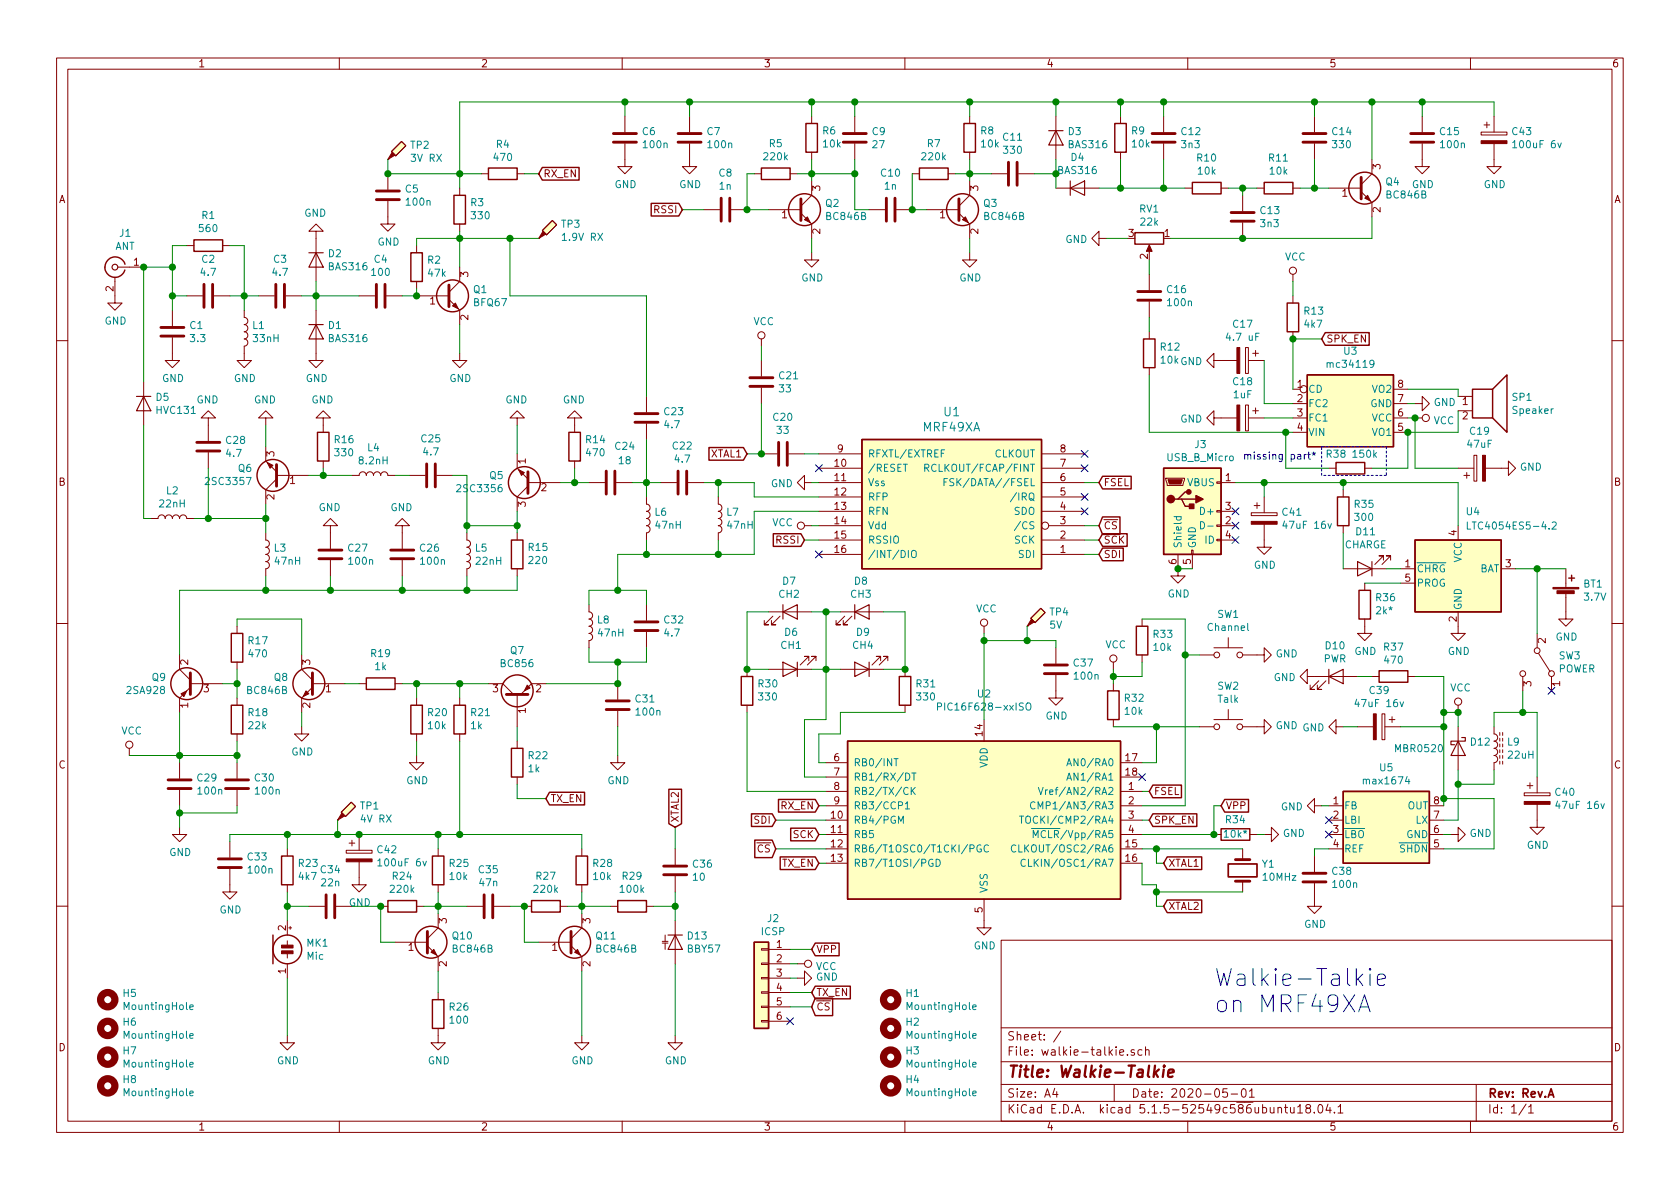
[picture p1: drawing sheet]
<svg xmlns="http://www.w3.org/2000/svg" width="297mm" height="210mm" viewBox="0 0 297 210" stroke-linecap="round" stroke-linejoin="round" font-family="sans-serif">
<defs><g id="words">
<g font-size="4.2" fill="#0000c2">
<text x="214.6" y="174.4">Walkie-Talkie</text>
<text x="214.6" y="179.1">on MRF49XA</text>
</g>
<text font-size="2.8" fill="#840000" x="178" y="190.5">Title: Walkie-Talkie</text>
<g font-size="2.1" fill="#008484">
<text x="163.3" y="76.3">MRF49XA</text>
<text x="166.9" y="73.6">U1</text>
</g>
<g font-size="2.1" fill="#840000">
<text x="178" y="184">Sheet: /</text>
<text x="178" y="186.7">File: walkie-talkie.sch</text>
<text x="178" y="196.9">KiCad E.D.A. kicad 5.1.5-52549c586ubuntu18.04.1</text>
<text x="178" y="194.1">Size: A4</text>
<text x="200" y="194.1">Date: 2020-05-01</text>
<text x="263" y="194.1">Rev: Rev.A</text>
<text x="263" y="196.9">Id: 1/1</text>
</g>
<g font-size="1.8" fill="#840000">
<text x="35" y="11.9">1</text>
<text x="85" y="11.9">2</text>
<text x="135" y="11.9">3</text>
<text x="185" y="11.9">4</text>
<text x="235" y="11.9">5</text>
<text x="285" y="11.9">6</text>
<text x="244.1" y="29.9" transform="rotate(-90 244.1 29.9)">3</text>
<text x="10.4" y="35.9">A</text>
<text x="96" y="31.4">RX_EN</text>
<text x="145" y="33.8" transform="rotate(-90 145 33.8)">3</text>
<text x="173" y="33.8" transform="rotate(-90 173 33.8)">3</text>
<text x="237.3" y="34.8">1</text>
<text x="285.4" y="35.9">A</text>
<text x="115.7" y="37.7">RSSI</text>
<text x="138.3" y="38.6">1</text>
<text x="145" y="41.4" transform="rotate(-90 145 41.4)">2</text>
<text x="166.2" y="38.6">1</text>
<text x="173" y="41.4" transform="rotate(-90 173 41.4)">2</text>
<text x="199.5" y="41.9">3</text>
<text x="205.9" y="41.9">1</text>
<text x="244.1" y="37.6" transform="rotate(-90 244.1 37.6)">2</text>
<text x="23.6" y="47">1</text>
<text x="202.9" y="45.8" transform="rotate(-90 202.9 45.8)">2</text>
<text x="20.1" y="51.5" transform="rotate(-90 20.1 51.5)">2</text>
<text x="76" y="53.8">1</text>
<text x="82.8" y="49" transform="rotate(-90 82.8 49)">3</text>
<text x="82.8" y="56.6" transform="rotate(-90 82.8 56.6)">2</text>
<text x="234.5" y="60.6">SPK_EN</text>
<text x="229.4" y="68.6">1</text>
<text x="229.4" y="71.1">2</text>
<text x="247.2" y="71.1">7</text>
<text x="247.2" y="68.6">8</text>
<text x="253.5" y="71.8">GND 1</text>
<text x="229.4" y="73.7">3</text>
<text x="229.4" y="76.2">4</text>
<text x="247.2" y="76.2">5</text>
<text x="247.2" y="73.7">6</text>
<text x="258.6" y="74.2">2</text>
<text x="48.5" y="80.7" transform="rotate(-90 48.5 80.7)">3</text>
<text x="93" y="82" transform="rotate(-90 93 82)">1</text>
<text x="125.7" y="80.9">XTAL1</text>
<text x="147.6" y="82.5">10</text>
<text x="148.1" y="80">9</text>
<text x="187.5" y="82.5">7</text>
<text x="187.5" y="80">8</text>
<text x="10.4" y="85.9">B</text>
<text x="48.5" y="88.4" transform="rotate(-90 48.5 88.4)">2</text>
<text x="51.3" y="85.6">1</text>
<text x="93" y="89.6" transform="rotate(-90 93 89.6)">3</text>
<text x="95.7" y="86.9">2</text>
<text x="147.6" y="85.1">11</text>
<text x="147.6" y="87.6">12</text>
<text x="187.5" y="87.6">5</text>
<text x="187.5" y="85.1">6</text>
<text x="195.1" y="86">FSEL</text>
<text x="216.7" y="85.1">1</text>
<text x="285.4" y="85.9">B</text>
<text x="147.6" y="90.2">13</text>
<text x="147.6" y="92.7">14</text>
<text x="147.6" y="95.2">15</text>
<text x="187.5" y="95.2">2</text>
<text x="187.5" y="92.7">3</text>
<text x="187.5" y="90.2">4</text>
<text x="195.1" y="93.6">CS</text>
<text x="216.7" y="92.7">2</text>
<text x="216.7" y="90.2">3</text>
<text x="216.7" y="95.2">4</text>
<text x="257.6" y="94.7" transform="rotate(-90 257.6 94.7)">4</text>
<text x="137.3" y="96.1">RSSI</text>
<text x="147.6" y="97.8">16</text>
<text x="187.5" y="97.8">1</text>
<text x="195.1" y="98.7">SDI</text>
<text x="195.1" y="96.1">SCK</text>
<text x="208" y="99.8" transform="rotate(-90 208 99.8)">6</text>
<text x="210.6" y="99.8" transform="rotate(-90 210.6 99.8)">5</text>
<text x="248.4" y="100.3">1</text>
<text x="266.2" y="100.3">3</text>
<text x="248.4" y="102.9">5</text>
<text x="257.6" y="110" transform="rotate(-90 257.6 110)">2</text>
<text x="273.3" y="113.8" transform="rotate(-90 273.3 113.8)">2</text>
<text x="33.3" y="117.6" transform="rotate(-90 33.3 117.6)">2</text>
<text x="54.9" y="117.6" transform="rotate(-90 54.9 117.6)">3</text>
<text x="33.3" y="125.2" transform="rotate(-90 33.3 125.2)">1</text>
<text x="36" y="122.4">3</text>
<text x="54.9" y="125.2" transform="rotate(-90 54.9 125.2)">2</text>
<text x="57.6" y="122.4">1</text>
<text x="87.1" y="122.4">3</text>
<text x="94.8" y="122.4">2</text>
<text x="270.8" y="121.4" transform="rotate(-90 270.8 121.4)">3</text>
<text x="275.8" y="121.4" transform="rotate(-90 275.8 121.4)">1</text>
<text x="93" y="126.1" transform="rotate(-90 93 126.1)">1</text>
<text x="173.7" y="130.1" transform="rotate(-90 173.7 130.1)">14</text>
<text x="10.4" y="135.9">C</text>
<text x="147.5" y="134.6">6</text>
<text x="147.5" y="137.2">7</text>
<text x="199.1" y="134.6">17</text>
<text x="199.1" y="137.2">18</text>
<text x="285.4" y="135.9">C</text>
<text x="97.3" y="141.9">TX_EN</text>
<text x="138.1" y="143.1">RX_EN</text>
<text x="147.5" y="139.7">8</text>
<text x="147.5" y="142.2">9</text>
<text x="199.5" y="139.7">1</text>
<text x="199.5" y="142.2">2</text>
<text x="204" y="140.6">FSEL</text>
<text x="216.7" y="143.1">VPP</text>
<text x="235.7" y="142.2">1</text>
<text x="253.5" y="142.2">8</text>
<text x="120" y="145.5" transform="rotate(-90 120 145.5)">XTAL2</text>
<text x="133.4" y="145.7">SDI</text>
<text x="140.3" y="148.2">SCK</text>
<text x="147" y="144.8">10</text>
<text x="147" y="147.3">11</text>
<text x="147" y="149.9">12</text>
<text x="199.1" y="149.9">15</text>
<text x="199.5" y="144.8">3</text>
<text x="199.5" y="147.3">4</text>
<text x="204" y="145.7">SPK_EN</text>
<text x="235.7" y="144.8">2</text>
<text x="235.7" y="147.3">3</text>
<text x="235.7" y="149.9">4</text>
<text x="253.5" y="149.9">5</text>
<text x="253.5" y="147.3">6</text>
<text x="253.5" y="144.8">7</text>
<text x="133.9" y="150.7">CS</text>
<text x="138.3" y="153.3">TX_EN</text>
<text x="147" y="152.4">13</text>
<text x="199.1" y="152.4">16</text>
<text x="206.5" y="153.3">XTAL1</text>
<text x="173.7" y="161.4" transform="rotate(-90 173.7 161.4)">5</text>
<text x="206.5" y="160.9">XTAL2</text>
<text x="50.5" y="164.6" transform="rotate(-90 50.5 164.6)">2</text>
<text x="79" y="163.3" transform="rotate(-90 79 163.3)">3</text>
<text x="104.4" y="163.3" transform="rotate(-90 104.4 163.3)">3</text>
<text x="137.3" y="167.6">1</text>
<text x="50.5" y="172.2" transform="rotate(-90 50.5 172.2)">1</text>
<text x="72.2" y="168.1">1</text>
<text x="79" y="170.9" transform="rotate(-90 79 170.9)">2</text>
<text x="97.6" y="168.1">1</text>
<text x="104.4" y="170.9" transform="rotate(-90 104.4 170.9)">2</text>
<text x="137.3" y="170.2">2</text>
<text x="137.3" y="172.7">3</text>
<text x="144.3" y="168.5">VPP</text>
<text x="137.3" y="175.3">4</text>
<text x="137.3" y="177.8">5</text>
<text x="144.3" y="178.7">CS</text>
<text x="144.3" y="176.1">TX_EN</text>
<text x="10.4" y="185.9">D</text>
<text x="137.3" y="180.3">6</text>
<text x="285.4" y="185.9">D</text>
<text x="35" y="199.9">1</text>
<text x="85" y="199.9">2</text>
<text x="135" y="199.9">3</text>
<text x="185" y="199.9">4</text>
<text x="235" y="199.9">5</text>
<text x="285" y="199.9">6</text>
</g>
<g font-size="1.8" fill="#008484">
<text x="113.6" y="23.9">C6</text>
<text x="125" y="23.9">C7</text>
<text x="145.5" y="23.8">R6</text>
<text x="154.3" y="23.9">C9</text>
<text x="173.4" y="23.8">R8</text>
<text x="188.9" y="23.9">D3</text>
<text x="200.1" y="23.8">R9</text>
<text x="208.9" y="23.9">C12</text>
<text x="235.6" y="23.9">C14</text>
<text x="254.7" y="23.9">C15</text>
<text x="267.4" y="23.9">C43</text>
<text x="72.6" y="26.3">TP2</text>
<text x="72.8" y="28.6">3V RX</text>
<text x="87.4" y="28.5">470</text>
<text x="87.8" y="26.2">R4</text>
<text x="113.9" y="26.2">100n</text>
<text x="125.3" y="26.2">100n</text>
<text x="135.2" y="28.3">220k</text>
<text x="136" y="26">R5</text>
<text x="145.6" y="26.1">10k</text>
<text x="154.4" y="26.2">27</text>
<text x="163.1" y="28.3">220k</text>
<text x="164" y="26">R7</text>
<text x="173.6" y="26.1">10k</text>
<text x="177.4" y="24.9">C11</text>
<text x="177.6" y="27.2">330</text>
<text x="189" y="26.2">BAS316</text>
<text x="189.4" y="28.5">D4</text>
<text x="200.2" y="26.1">10k</text>
<text x="209" y="26.2">3n3</text>
<text x="211.7" y="28.6">R10</text>
<text x="224.4" y="28.6">R11</text>
<text x="235.7" y="26.2">330</text>
<text x="254.8" y="26.2">100n</text>
<text x="267.9" y="26.2">100uF 6v</text>
<text x="71.7" y="34.1">C5</text>
<text x="108.7" y="33.3">GND</text>
<text x="120.1" y="33.3">GND</text>
<text x="127.2" y="31.2">C8</text>
<text x="127.2" y="33.5">1n</text>
<text x="155.8" y="31.2">C10</text>
<text x="156.4" y="33.5">1n</text>
<text x="187.2" y="30.8">BAS316</text>
<text x="211.9" y="30.9">10k</text>
<text x="224.6" y="30.9">10k</text>
<text x="245.1" y="32.8">Q4</text>
<text x="245.3" y="35.1">BC846B</text>
<text x="249.6" y="33.3">GND</text>
<text x="262.3" y="33.3">GND</text>
<text x="21.2" y="41.9">J1</text>
<text x="35.3" y="41">560</text>
<text x="35.7" y="38.7">R1</text>
<text x="53.8" y="38.3">GND</text>
<text x="72" y="36.4">100n</text>
<text x="83.3" y="36.5">R3</text>
<text x="83.5" y="38.8">330</text>
<text x="99.3" y="40.3">TP3</text>
<text x="146" y="36.6">Q2</text>
<text x="146.2" y="38.9">BC846B</text>
<text x="173.9" y="36.6">Q3</text>
<text x="174.2" y="38.9">BC846B</text>
<text x="201.5" y="37.6">RV1</text>
<text x="201.7" y="39.9">22k</text>
<text x="222.9" y="37.9">C13</text>
<text x="223" y="40.2">3n3</text>
<text x="20.3" y="44.2">ANT</text>
<text x="35.7" y="46.5">C2</text>
<text x="48.4" y="46.5">C3</text>
<text x="58.1" y="45.5">D2</text>
<text x="58.2" y="47.8">BAS316</text>
<text x="66.2" y="46.5">C4</text>
<text x="66.8" y="43.4">GND</text>
<text x="75.6" y="46.6">R2</text>
<text x="99.7" y="42.6">1.9V RX</text>
<text x="188.4" y="43">GND</text>
<text x="227.2" y="46.1">VCC</text>
<text x="35.6" y="48.8">4.7</text>
<text x="48.3" y="48.8">4.7</text>
<text x="65.8" y="48.8">100</text>
<text x="75.8" y="48.9">47k</text>
<text x="83.7" y="51.8">Q1</text>
<text x="141.7" y="49.8">GND</text>
<text x="169.6" y="49.8">GND</text>
<text x="206.4" y="51.8">C16</text>
<text x="18.5" y="57.4">GND</text>
<text x="33.6" y="58.2">C1</text>
<text x="44.7" y="58.2">L1</text>
<text x="58.1" y="58.2">D1</text>
<text x="83.8" y="54.1">BFQ67</text>
<text x="133.2" y="57.5">VCC</text>
<text x="206.6" y="54.1">100n</text>
<text x="218.1" y="58">C17</text>
<text x="230.7" y="55.6">R13</text>
<text x="230.7" y="58">4k7</text>
<text x="33.8" y="60.5">3.3</text>
<text x="44.9" y="60.5">33nH</text>
<text x="58.2" y="60.5">BAS316</text>
<text x="205.3" y="62">R12</text>
<text x="205.3" y="64.3">10k GND</text>
<text x="217.2" y="60.3">4.7 uF</text>
<text x="235" y="65">mc34119</text>
<text x="237.6" y="62.7">U3</text>
<text x="27.6" y="70.9">D5</text>
<text x="28.7" y="67.6">GND</text>
<text x="34.7" y="71.3">GND</text>
<text x="41.4" y="67.6">GND</text>
<text x="44.9" y="71.3">GND</text>
<text x="54.1" y="67.6">GND</text>
<text x="55.1" y="71.3">GND</text>
<text x="79.5" y="67.6">GND</text>
<text x="89.4" y="71.3">GND</text>
<text x="99.5" y="71.3">GND</text>
<text x="137.8" y="67.1">C21</text>
<text x="137.8" y="69.4">33</text>
<text x="218.1" y="68.1">C18</text>
<text x="218.1" y="70.4">1uF</text>
<text x="231.3" y="69.5">CD</text>
<text x="242.7" y="69.5">VO2</text>
<text x="267.4" y="70.9">SP1</text>
<text x="27.8" y="73.2">HVC131</text>
<text x="117.5" y="73.4">C23</text>
<text x="117.6" y="75.7">4.7</text>
<text x="136.8" y="74.4">C20</text>
<text x="137.4" y="76.7">33</text>
<text x="208.7" y="74.7">GND</text>
<text x="231.3" y="72">FC2</text>
<text x="231.3" y="74.5">FC1</text>
<text x="231.3" y="77.1">VIN</text>
<text x="242.3" y="72">GND</text>
<text x="242.5" y="74.5">VCC</text>
<text x="242.7" y="77.1">VO1</text>
<text x="253.5" y="75">VCC</text>
<text x="260" y="76.9">C19</text>
<text x="267.6" y="73.2">Speaker</text>
<text x="40" y="78.5">C28</text>
<text x="40.1" y="80.8">4.7</text>
<text x="42.2" y="83.5">Q6</text>
<text x="59.2" y="78.4">R16</text>
<text x="59.3" y="80.7">330</text>
<text x="63.6" y="82.1">8.2nH</text>
<text x="65" y="79.8">L4</text>
<text x="74.5" y="78.2">C25</text>
<text x="75" y="80.5">4.7</text>
<text x="103.7" y="78.4">R14</text>
<text x="103.8" y="80.7">470</text>
<text x="108.8" y="79.5">C24</text>
<text x="109.5" y="82.1">18</text>
<text x="119" y="79.5">C22</text>
<text x="119.4" y="81.8">4.7</text>
<text x="153.4" y="83.4">/RESET</text>
<text x="153.4" y="80.9">RFXTL/EXTREF</text>
<text x="164.8" y="83.4">RCLKOUT/FCAP/FINT</text>
<text x="175.8" y="80.9">CLKOUT</text>
<text x="206.4" y="81.6">USB_B_Micro</text>
<text x="211.3" y="79.2">J3</text>
<text x="234.6" y="80.9">R38</text>
<text x="239.3" y="80.9">150k</text>
<text x="259.5" y="79.2">47uF</text>
<text x="268.7" y="83.2">GND</text>
<text x="28.3" y="89.7">22nH</text>
<text x="29.5" y="87.4">L2</text>
<text x="36.7" y="85.8">2SC3357</text>
<text x="81.1" y="87">2SC3356</text>
<text x="86.6" y="84.7">Q5</text>
<text x="136.3" y="86.2">GND</text>
<text x="153.4" y="86">Vss</text>
<text x="153.4" y="88.5">RFP</text>
<text x="168.7" y="86">FSK/DATA//FSEL</text>
<text x="179.5" y="88.5">/IRQ</text>
<text x="210" y="86">VBUS</text>
<text x="239.5" y="89.8">R35</text>
<text x="56.3" y="90.4">GND</text>
<text x="69" y="90.4">GND</text>
<text x="115.8" y="91.2">L6</text>
<text x="116" y="93.5">47nH</text>
<text x="128.5" y="91.2">L7</text>
<text x="128.7" y="93.5">47nH</text>
<text x="136.5" y="93.1">VCC</text>
<text x="153.4" y="91.1">RFN</text>
<text x="153.4" y="93.6">Vdd</text>
<text x="179.3" y="91.1">SDO</text>
<text x="180.2" y="93.6">/CS</text>
<text x="212.6" y="91.1">D+</text>
<text x="226.8" y="91.2">C41</text>
<text x="227.3" y="93.5">47uF 16v</text>
<text x="239.7" y="92.1">300</text>
<text x="239.8" y="94.7">D11</text>
<text x="259.3" y="91.1">U4</text>
<text x="260.4" y="93.6">LTC4054ES5-4.2</text>
<text x="48.5" y="97.6">L3</text>
<text x="48.7" y="99.9">47nH</text>
<text x="61.6" y="97.6">C27</text>
<text x="61.8" y="99.9">100n</text>
<text x="74.3" y="97.6">C26</text>
<text x="74.5" y="99.9">100n</text>
<text x="84.1" y="97.6">L5</text>
<text x="84.3" y="99.9">22nH</text>
<text x="93.5" y="97.4">R15</text>
<text x="93.6" y="99.7">220</text>
<text x="153.4" y="96.1">RSSIO</text>
<text x="153.4" y="98.7">/INT/DIO</text>
<text x="179.4" y="96.1">SCK</text>
<text x="180.2" y="98.7">SDI</text>
<text x="208.9" y="97" transform="rotate(-90 208.9 97)">Shield</text>
<text x="211.5" y="97" transform="rotate(-90 211.5 97)">GND</text>
<text x="213.1" y="96.1">ID</text>
<text x="221.7" y="100.6">GND</text>
<text x="237.6" y="97">CHARGE</text>
<text x="250.4" y="101.2">CHRG</text>
<text x="258.4" y="99.5" transform="rotate(-90 258.4 99.5)">VCC</text>
<text x="261.5" y="101.2">BAT</text>
<text x="137.8" y="105.7">CH2</text>
<text x="138.4" y="103.4">D7</text>
<text x="150.5" y="105.7">CH3</text>
<text x="151.1" y="103.4">D8</text>
<text x="206.5" y="105.7">GND</text>
<text x="243.4" y="106.3">R36</text>
<text x="250.4" y="103.8">PROG</text>
<text x="258.4" y="107.9" transform="rotate(-90 258.4 107.9)">GND</text>
<text x="280" y="103.9">BT1</text>
<text x="280.2" y="106.2">3.7V</text>
<text x="44" y="113.9">R17</text>
<text x="105.7" y="110.3">L8</text>
<text x="105.8" y="112.6">47nH</text>
<text x="117.5" y="110.3">C32</text>
<text x="117.6" y="112.6">4.7</text>
<text x="138.8" y="112.4">D6</text>
<text x="151.5" y="112.4">D9</text>
<text x="172.6" y="108.3">VCC</text>
<text x="185.6" y="111.2">5V</text>
<text x="185.6" y="108.9">TP4</text>
<text x="204" y="112.8">R33</text>
<text x="213.7" y="111.6">Channel</text>
<text x="215.3" y="109.3">SW1</text>
<text x="243.4" y="108.6">2k*</text>
<text x="275" y="113.3">GND</text>
<text x="44.1" y="116.3">470</text>
<text x="65.7" y="116.2">R19</text>
<text x="66.3" y="118.5">1k</text>
<text x="88.7" y="118">BC856</text>
<text x="90.3" y="115.7">Q7</text>
<text x="138.1" y="114.8">CH1</text>
<text x="150.8" y="114.8">CH4</text>
<text x="189.9" y="117.9">C37</text>
<text x="195.4" y="114.6">VCC</text>
<text x="204" y="115.1">10k</text>
<text x="225.6" y="116.3">GND</text>
<text x="234" y="117.1">PWR</text>
<text x="234.4" y="114.8">D10</text>
<text x="239.5" y="115.8">GND</text>
<text x="244.8" y="115.1">R37</text>
<text x="244.9" y="117.4">470</text>
<text x="256" y="115.8">GND</text>
<text x="275.5" y="118.9">POWER</text>
<text x="275.6" y="116.6">SW3</text>
<text x="22.6" y="122.7">2SA928</text>
<text x="26.9" y="120.4">Q9</text>
<text x="43.8" y="122.7">BC846B</text>
<text x="48.5" y="120.4">Q8</text>
<text x="112.4" y="124.2">C31</text>
<text x="134.1" y="121.6">R30</text>
<text x="134.3" y="123.9">330</text>
<text x="162.1" y="121.6">R31</text>
<text x="162.2" y="123.9">330</text>
<text x="166.7" y="125.6">PIC16F628-xxISO</text>
<text x="172.9" y="123.3">U2</text>
<text x="190.1" y="120.2">100n</text>
<text x="198.9" y="124.1">R32</text>
<text x="215.3" y="122">SW2</text>
<text x="215.4" y="124.3">Talk</text>
<text x="225.2" y="120.4">GND</text>
<text x="240.1" y="125">47uF 16v</text>
<text x="242.2" y="122.7">C39</text>
<text x="256.4" y="122.3">VCC</text>
<text x="21.4" y="129.9">VCC</text>
<text x="44" y="126.6">R18</text>
<text x="44" y="129">22k</text>
<text x="75.7" y="126.6">R20</text>
<text x="75.8" y="129">10k</text>
<text x="83.3" y="129">1k</text>
<text x="83.3" y="126.6">R21</text>
<text x="112.6" y="126.5">100n</text>
<text x="184.9" y="127.2">GND</text>
<text x="199" y="126.4">10k</text>
<text x="225.6" y="129">GND GND</text>
<text x="260.1" y="131.8">D12</text>
<text x="266.6" y="131.8">L9</text>
<text x="51.5" y="133.6">GND</text>
<text x="93.4" y="136.6">1k</text>
<text x="93.5" y="134.3">R22</text>
<text x="150.9" y="135.5">RB0/INT</text>
<text x="174.6" y="135.8" transform="rotate(-90 174.6 135.8)">VDD</text>
<text x="189.5" y="135.5">AN0/RA0</text>
<text x="244" y="136.4">U5</text>
<text x="246.9" y="133">MBR0520</text>
<text x="266.8" y="134.2">22uH</text>
<text x="35" y="138.2">C29</text>
<text x="35.1" y="140.5">100n</text>
<text x="45.1" y="138.2">C30</text>
<text x="45.3" y="140.5">100n</text>
<text x="63.7" y="143.1">TP1</text>
<text x="71.8" y="138.7">GND</text>
<text x="107.4" y="138.7">GND</text>
<text x="150.9" y="138">RB1/RX/DT</text>
<text x="150.9" y="140.6">RB2/TX/CK</text>
<text x="150.9" y="143.1">RB3/CCP1</text>
<text x="184.1" y="143.1">CMP1/AN3/RA3</text>
<text x="185.6" y="140.6">Vref/AN2/RA2</text>
<text x="189.5" y="138">AN1/RA1</text>
<text x="226.5" y="143.3">GND</text>
<text x="237.6" y="143.1">FB</text>
<text x="241.4" y="138.7">max1674</text>
<text x="248.9" y="143.1">OUT</text>
<text x="275.1" y="140.7">C40</text>
<text x="275.6" y="143">47uF 16v</text>
<text x="64" y="145.5">4V RX</text>
<text x="150.9" y="145.7">RB4/PGM</text>
<text x="150.9" y="148.2">RB5</text>
<text x="182.2" y="145.7">TOCKI/CMP2/RA4</text>
<text x="184.1" y="148.2">MCLR/Vpp/RA5</text>
<text x="216.6" y="148.1">10k*</text>
<text x="216.8" y="145.6">R34</text>
<text x="226.8" y="148">GND</text>
<text x="237.6" y="145.7">LBI</text>
<text x="237.6" y="148.2">LBO</text>
<text x="248.7" y="148.2">GND</text>
<text x="250.3" y="145.7">LX</text>
<text x="259.8" y="148">GND</text>
<text x="29.9" y="151.4">GND</text>
<text x="43.8" y="152.2">C33</text>
<text x="44" y="154.5">100n</text>
<text x="52.9" y="153.3">R23</text>
<text x="52.9" y="155.6">4k7</text>
<text x="56.8" y="154.4">C34</text>
<text x="66.8" y="150.9">C42</text>
<text x="67.3" y="153.2">100uF 6v</text>
<text x="69.5" y="155.6">R24</text>
<text x="79.5" y="153.3">R25</text>
<text x="79.6" y="155.6">10k</text>
<text x="84.7" y="154.4">C35</text>
<text x="94.9" y="155.6">R27</text>
<text x="104.9" y="153.3">R28</text>
<text x="105" y="155.6">10k</text>
<text x="110.1" y="155.6">R29</text>
<text x="122.6" y="153.4">C36</text>
<text x="122.6" y="155.7">10</text>
<text x="150.9" y="150.7">RB6/T1OSC0/T1CKI/PGC</text>
<text x="150.9" y="153.3">RB7/T1OSI/PGD</text>
<text x="180.4" y="150.7">CLKOUT/OSC2/RA6</text>
<text x="182.4" y="153.3">CLKIN/OSC1/RA7</text>
<text x="223.2" y="153.4">Y1</text>
<text x="223.4" y="155.7">10MHz</text>
<text x="235.6" y="154.7">C38</text>
<text x="237.6" y="150.7">REF</text>
<text x="247.6" y="150.7">SHDN</text>
<text x="270" y="150.1">GND</text>
<text x="38.8" y="161.5">GND</text>
<text x="56.9" y="156.7">22n</text>
<text x="61.7" y="160.3">GND</text>
<text x="69.1" y="157.9">220k</text>
<text x="84.8" y="156.7">47n</text>
<text x="94.5" y="157.9">220k</text>
<text x="109.8" y="157.9">100k</text>
<text x="174.6" y="158" transform="rotate(-90 174.6 158)">VSS</text>
<text x="235.8" y="157">100n</text>
<text x="54.3" y="167.4">MK1</text>
<text x="80.1" y="166.1">Q10</text>
<text x="105.5" y="166.1">Q11</text>
<text x="121.6" y="166.1">D13</text>
<text x="134.6" y="165.4">ICSP</text>
<text x="135.7" y="163.1">J2</text>
<text x="172.2" y="167.9">GND</text>
<text x="230.6" y="164.1">GND</text>
<text x="54.3" y="169.7">Mic</text>
<text x="80.2" y="168.4">BC846B</text>
<text x="105.6" y="168.4">BC846B</text>
<text x="121.6" y="168.4">BBY57</text>
<text x="144.2" y="171.5">VCC</text>
<text x="144.3" y="173.4">GND</text>
<text x="21.8" y="176.3">H5</text>
<text x="22.1" y="178.6">MountingHole</text>
<text x="79.5" y="178.7">R26</text>
<text x="160.2" y="176.3">H1</text>
<text x="160.6" y="178.6">MountingHole</text>
<text x="21.8" y="181.4">H6</text>
<text x="22.1" y="183.7">MountingHole</text>
<text x="79.7" y="181">100</text>
<text x="160.2" y="181.4">H2</text>
<text x="160.6" y="183.7">MountingHole</text>
<text x="21.8" y="191.5">H8</text>
<text x="21.8" y="186.5">H7</text>
<text x="22.1" y="188.8">MountingHole</text>
<text x="49" y="188.2">GND</text>
<text x="75.6" y="188.2">GND</text>
<text x="101" y="188.2">GND</text>
<text x="117.6" y="188.2">GND</text>
<text x="160.2" y="191.5">H4</text>
<text x="160.2" y="186.5">H3</text>
<text x="160.6" y="188.8">MountingHole</text>
<text x="22.1" y="193.8">MountingHole</text>
<text x="160.6" y="193.8">MountingHole</text>
</g>
<text font-size="1.8" fill="#0000c2" x="219.7" y="81.3">missing part*</text>
</g></defs>
<g fill="none" stroke="#840000" stroke-width=".18">
<path d="M10 10.3h277v189.9h-277zM12 12.2h273v186.1h-273zM60 10.3v1.9M110 10.3v1.9M160 10.3v1.9M210 10.3v1.9M260 10.3v1.9M68.6 35.6v4h1.2l-1.2 1.3-1.3-1.3h1.3M68.6 28.2h.1M68.6 30.7v2.8M69.2 26.8l1.8-1.8 .8 .8-1.8 1.8zM81.3 33.3v1.2"/>
<path d="M81.3 39.6v1.3M85.1 30.7h1.3M91.4 30.7h1.3M110.5 25.4v4.1h1.3l-1.3 1.2-1.3-1.2h1.3M110.5 20.6v2.8M121.9 25.4v4.1h1.3l-1.3 1.2-1.3-1.2h1.3M121.9 20.6v2.8M124.5 37.1h2.8M129.3 37.1h2.8M133.3 30.7h1.3M135.9 37.1h5.7M139.7 30.7h1.3"/>
<path d="M141.6 37.7l1.9 1.9v2.6M143.5 20.6v1.2M143.5 26.9v1.3M143.5 32v2.5l-1.9 1.9M151.1 20.6v2.8M151.1 25.4v2.8M153.7 37.1h2.8M158.5 37.1h2.8M161.3 30.7h1.3M163.8 37.1h5.7M167.6 30.7h1.3M169.5 37.7l1.9 1.9v2.6"/>
<path d="M171.4 20.6v1.2M171.4 26.9v1.3M171.4 32v2.5l-1.9 1.9M175.3 30.7h2.8M180.1 30.7h2.8M186.7 20.6v7.6M186.7 33.3h7.6M198.1 20.6v1.2M198.1 26.9v1.3M205.7 20.6v2.8M205.7 25.4v2.8M209.5 33.3h1.3"/>
<path d="M215.9 33.3h1.3M219.7 34.5v2.8M219.7 39.4v2.8M222.2 33.3h1.3M228.6 33.3h1.3M232.4 20.6v2.8M232.4 25.4v2.8M234.9 33.3h5.8M240.7 33.9l1.9 1.9v2.5M242.6 28.2v2.5l-1.9 1.9M251.5 25.4v4.1h1.2l-1.2 1.2-1.3-1.2h1.3M251.5 20.6v2.8"/>
<path d="M261.9 23.4h4.5v.5h-4.5zM262.4 22.1h1M262.9 21.6v1M264.2 25.4v4.1h1.2l-1.2 1.2-1.3-1.2h1.3M264.2 20.6v2.8M20.3 49v4.6h1.3l-1.3 1.3-1.3-1.3h1.3M20.8 47.2h4.6M30.5 59.7v4h1.2l-1.2 1.3-1.3-1.3h1.3M30.5 54.9v2.8M33 52.3h2.8M33 43.4h1.3M37.8 52.3h2.8"/>
<path d="M39.4 43.4h1.2M43.2 54.9v1.2a.63 .63 0 0 1 .6 .7 .63 .63 0 0 1-.6 .6 .63 .63 0 0 1 .6 .6 .63 .63 0 0 1-.6 .7 .63 .63 0 0 1 .6 .6 .63 .63 0 0 1-.6 .6 .63 .63 0 0 1 .6 .7 .63 .63 0 0 1-.6 .6v2.5h1.2l-1.2 1.3-1.3-1.3h1.3M45.7 52.3h2.8M50.5 52.3h2.8M55.9 40.9h1.2l-1.2-1.3-1.3 1.3h1.3v8.9M55.9 54.9v8.8h1.2l-1.2 1.3-1.3-1.3h1.3M63.5 52.3h2.8M68.3 52.3h2.8M73.7 43.4v1.3M73.7 49.8v1.2M73.7 52.3h5.7M79.4 53l1.9 1.9v2.5"/>
<path d="M81.3 47.2v2.6l-1.9 1.9M95.2 42.2h.1M95.9 40.8l1.8-1.8 .7 .7-1.8 1.8zM134.6 59.9v1.3M143.5 44.7v1.3h1.3l-1.3 1.2-1.3-1.2h1.3M171.4 44.7v1.3h1.3l-1.3 1.2-1.2-1.2h1.2M194.3 42.2v-1.3l-1.3 1.3 1.3 1.2v-1.2h1.3M203.2 43.7v1M203.2 48.5v2.8M203.2 53.3v2.8M203.2 58.7v1.2M228.6 48.5v1.3"/>
<path d="M228.6 52.3v1.3M228.6 58.7v1.2M10 60.2h2M25.4 67.6v7.6M36.8 73.9h1.3l-1.3-1.3-1.2 1.3h1.2v4.1M47 73.9h1.3l-1.3-1.3-1.3 1.3h1.3v1.3M47 79v2.5l1.9 1.9M57.1 73.9h1.3l-1.3-1.3-1.2 1.3h1.2v2.5M81.3 62.5v1.2h1.2l-1.2 1.3-1.3-1.3h1.3M91.4 73.9h1.3l-1.3-1.3-1.2 1.3h1.2v1.3M101.6 73.9h1.3l-1.3-1.3-1.3 1.3h1.3v2.5M114.3 70.1v2.8"/>
<path d="M114.3 74.9v2.8M134.6 63.7v2.8M134.6 68.6v2.8M203.2 65v1.3M214.6 73.9v-1.3l-1.2 1.3 1.2 1.3v-1.3h4.1M214.6 63.7v-1.2l-1.2 1.2 1.2 1.3v-1.3h4.1M220.2 71.6h.5v4.6h-.5zM220.2 61.5h.5v4.5h-.5zM220.7 73.9h2.8M220.7 63.7h2.8M221.5 72.6h1M221.5 62.5h1"/>
<path d="M222 62v1M222 72.1v1M228.6 73.9h2.5M228.6 68.8h1.3M228.6 71.4h2.5M228.6 76.4h2.5M246.4 73.9h2.5M246.4 68.8h2.5M246.4 71.4h2.5M246.4 76.4h2.5M250.2 71.4h1.3v-1.3l1.2 1.3-1.2 1.2v-1.2M250.2 73.9h1.3"/>
<path d="M257.8 72.6h2.5M257.8 70.1h2.5M285 60.2h2M26.7 91.7h1.2a.63 .63 0 0 1 .7-.6 .63 .63 0 0 1 .6 .6 .63 .63 0 0 1 .6-.6 .63 .63 0 0 1 .7 .6 .63 .63 0 0 1 .6-.6 .63 .63 0 0 1 .6 .6 .63 .63 0 0 1 .7-.6 .63 .63 0 0 1 .6 .6h1.3M36.8 80v2.8M47 94.2v1.3a.63 .63 0 0 1 .6 .6 .63 .63 0 0 1-.6 .7 .63 .63 0 0 1 .6 .6 .63 .63 0 0 1-.6 .6 .63 .63 0 0 1 .6 .7 .63 .63 0 0 1-.6 .6 .63 .63 0 0 1 .6 .6 .63 .63 0 0 1-.6 .7v1.2M48.9 84.1h5.7M48.9 84.7l-1.9 1.9v2.5M57.1 81.5v1.3M58.4 93h1.3l-1.3-1.3-1.3 1.3h1.3v4M58.4 99.1v2.7M62.2 84.1h1.3a.63 .63 0 0 1 .6-.7 .63 .63 0 0 1 .7 .7 .63 .63 0 0 1 .6-.7 .63 .63 0 0 1 .6 .7 .63 .63 0 0 1 .7-.7 .63 .63 0 0 1 .6 .7 .63 .63 0 0 1 .6-.7 .63 .63 0 0 1 .7 .7h1.2"/>
<path d="M71.1 93h1.3l-1.3-1.3-1.3 1.3h1.3v4M71.1 99.1v2.7M72.4 84.1h2.8M77.2 84.1h2.8M82.5 94.2v1.3a.63 .63 0 0 1 .7 .6 .63 .63 0 0 1-.7 .7 .63 .63 0 0 1 .7 .6 .63 .63 0 0 1-.7 .6 .63 .63 0 0 1 .7 .7 .63 .63 0 0 1-.7 .6 .63 .63 0 0 1 .7 .6 .63 .63 0 0 1-.7 .7v1.2M91.4 80.3v2.5l1.9 1.9M91.4 94.2v1.3M93.3 86l-1.9 1.9v2.5M93.3 85.3h5.8M101.6 81.5v1.3M104.1 85.3h2.8M109 85.3h2.8"/>
<path d="M114.3 87.9v1.2a.63 .63 0 0 1 .6 .7 .63 .63 0 0 1-.6 .6 .63 .63 0 0 1 .6 .7 .63 .63 0 0 1-.6 .6 .63 .63 0 0 1 .6 .6 .63 .63 0 0 1-.6 .7 .63 .63 0 0 1 .6 .6 .63 .63 0 0 1-.6 .6v1.3M116.8 85.3h2.8M121.7 85.3h2.8M127 87.9v1.2a.63 .63 0 0 1 .6 .7 .63 .63 0 0 1-.6 .6 .63 .63 0 0 1 .6 .7 .63 .63 0 0 1-.6 .6 .63 .63 0 0 1 .6 .6 .63 .63 0 0 1-.6 .7 .63 .63 0 0 1 .6 .6 .63 .63 0 0 1-.6 .6v1.3M134.6 80.3h2.8M139.4 80.3h2.8M142.2 85.3v-1.2l-1.2 1.2 1.2 1.3v-1.3h1.3M142.2 93h1.3M144.8 93h7.6M144.8 80.3h7.6M144.8 85.3h7.6M144.8 90.4h7.6"/>
<path d="M144.8 95.5h7.6M144.8 98h7.6M144.8 82.8h7.6M144.8 87.9h7.6M184.1 80.3h7.7M184.1 85.3h7.7M184.1 90.4h7.7M184.1 95.5h7.7M184.1 98h7.7M184.1 82.8h7.7M184.1 87.9h7.7M185.4 93h6.4"/>
<path d="M206.1 84.6h3.3v.2l-.2 1h-2.8zM208.3 98v3.8h1.2l-1.2 1.3-1.3-1.3h1.3M210.7 97.3h.2v.7h-.2zM210.8 98v2.6M215.1 95.4h.8v.2h-.8zM215.1 92.8h.8v.3h-.8zM215.1 90.3h.8v.2h-.8zM215.1 85.2h.8v.3h-.8zM215.9 93h2.5M215.9 85.3h2.5M215.9 90.4h2.5M215.9 95.5h2.5"/>
<path d="M221.2 90.7h4.6v.5h-4.6zM221.7 89.4h1.1M222.2 88.9v1M223.5 92.7v4.1h1.3l-1.3 1.2-1.3-1.2h1.3M223.5 87.9v2.8M234.9 82.8h1.3M237.5 86.6v1.3M237.5 93v1.2M241.3 82.8h1.3M244.6 99.1v-.8h-.8h.8l-1.5 1.5M245.9 99.1v-.8h-.8h.8l-1.6 1.5M257.8 93v2.5"/>
<path d="M257.8 82.8h2.8M258.8 84.1h1M259.3 83.6v1M260.6 80.5h.5v4.6h-.5zM262.6 82.8h4.1v-1.3l1.3 1.3-1.3 1.3v-1.3M10 110.3h2M31.7 115.8v2.6l2 1.9M41.9 110.7v1.3M41.9 117.1v1.3M53.3 115.8v2.6l1.9 1.9M91.4 100.6v1.2M104.1 106.9v1.3a.63 .63 0 0 1 .7 .6 .63 .63 0 0 1-.7 .7 .63 .63 0 0 1 .7 .6 .63 .63 0 0 1-.7 .6 .63 .63 0 0 1 .7 .7 .63 .63 0 0 1-.7 .6 .63 .63 0 0 1 .7 .6 .63 .63 0 0 1-.7 .7v1.2"/>
<path d="M114.3 106.9v2.8M114.3 111.8v2.7M132.1 118.4v1.2M135.9 118.4h7.6M135.9 108.2h7.6M136.7 109l-1.6 1.5h.8h-.8v-.8M137.9 109l-1.5 1.5h.8h-.8v-.8M143 116.8v-.7h-.8h.8l-1.5 1.5M144.3 116.8v-.7h-.8h.8l-1.6 1.5M148.6 118.4h7.6M148.6 108.2h7.6M149.4 109l-1.6 1.5h.8h-.8v-.8"/>
<path d="M150.6 109l-1.5 1.5h.8h-.8v-.8M155.7 116.8v-.7h-.8h.8l-1.5 1.5M157 116.8v-.7h-.8h.8l-1.6 1.5M160 118.4v1.2M174 110.7v1.3M181.6 110.7h.1M182.2 109.3l1.8-1.7 .8 .7-1.8 1.8zM186.7 119.4v4h1.3l-1.3 1.3-1.3-1.3h1.3M186.7 114.5v2.8M196.8 117.1v1.3M201.9 109.5v1.2M201.9 115.8v1.3"/>
<path d="M212.1 115.8h2.5M214.6 114.5h5.1M217.2 112.8v1.7M219.7 115.8h3.8v-1.3l1.3 1.3-1.3 1.3v-1.3M231.1 119.6v-1.2l-1.2 1.2 1.2 1.3v-1.3h8.9M237.5 100.6h7.6M241.3 109.5v2.5h1.3l-1.3 1.3-1.3-1.3h1.3M241.3 103.1v1.3M242.6 119.6h1.2M247.6 100.6h2.6M247.6 103.1h2.6M248.9 119.6h1.3"/>
<path d="M257.8 108.2v3.8h1.3l-1.3 1.3-1.3-1.3h1.3M265.4 100.6h2.6M269.2 119.6v2.6M271.8 112v2.5M272 115.6l2.1 3.1M274.3 119.6v2.6M276.9 104.9v4.6h1.2l-1.2 1.2-1.3-1.2h1.3M276.9 100.6v3.3M285 110.3h2M22.9 132.3v1.3M31.7 134.9v2.8M31.7 139.7v2.8"/>
<path d="M33.7 121.5l-2 1.9v2.6M33.7 120.9h5.7M41.9 123.4v1.3M41.9 129.8v1.3M41.9 134.9v2.8M41.9 139.7v2.8M53.3 128.5v1.3h1.3l-1.3 1.3-1.2-1.3h1.2M55.2 121.5l-1.9 1.9v2.6M55.2 120.9h5.8M63.5 120.9h1.3M69.8 120.9h1.3M73.7 133.6v1.3h1.2l-1.2 1.2-1.3-1.2h1.3"/>
<path d="M73.7 123.4v1.3M73.7 129.8v1.3M81.3 123.4v1.3M81.3 129.8v1.3M86.4 120.9h2.5l1.9 1.9M91.4 122.8v5.7M91.4 131.1v1.2M91.4 137.4v1.3M96.5 120.9h-2.5l-1.9 1.9M109.2 133.6v1.3h1.3l-1.3 1.2-1.3-1.2h1.3M109.2 120.9v2.8M109.2 125.7v2.8"/>
<path d="M132.1 124.7v1.3M146 139.9h3.9M146 134.9h3.9M146 137.4h3.9M160 124.7v1.3M174 127.2v3.9M196.8 120.9v1.3M196.8 127.2v1.3M198.1 139.9h3.8M198.1 134.9h3.8M198.1 137.4h3.8M212.1 128.5h2.5"/>
<path d="M214.6 127.2h5.1M217.2 125.5v1.7M219.7 128.5h3.8v-1.3l1.3 1.3-1.3 1.3v-1.3M233.2 120.4l-1.6 1.5h.8h-.8v-.7M234.4 120.4l-1.5 1.5h.8h-.8v-.7M236.2 128.5v-1.3l-1.3 1.3 1.3 1.3v-1.3h1.3M240 128.5h2.8M244.3 126.2h.6v4.6h-.6zM244.9 128.5h2.7M245.6 127.2h1M246.1 126.7v1.1M257.8 124.7v1.3"/>
<path d="M257.8 128.5v7.6M264.2 128.5v1.3a.63 .63 0 0 1 .6 .6 .63 .63 0 0 1-.6 .7 .63 .63 0 0 1 .6 .6 .63 .63 0 0 1-.6 .6 .63 .63 0 0 1 .6 .7 .63 .63 0 0 1-.6 .6 .63 .63 0 0 1 .6 .6 .63 .63 0 0 1-.6 .7v1.2M265.2 129.5v.5M265.2 130.6v.5M265.2 131.6v.5M265.2 132.6v.5M265.2 133.6v.5M265.2 134.6v.5M265.7 129.5v.5M265.7 130.6v.5M265.7 131.6v.5M265.7 132.6v.5"/>
<path d="M265.7 133.6v.5M265.7 134.6v.5M270 138.9h1M270.5 138.4v1M271.8 137.4v2.8M31.7 146.3v1.3h1.3l-1.3 1.2-1.2-1.2h1.2M40.6 153.7v4h1.3l-1.3 1.3-1.2-1.3h1.2M40.6 148.8v2.8M50.8 150.1v1.3M50.8 156.5v1.2M59.7 145h.1M61.2 150.4h4.6v.5h-4.6z"/>
<path d="M61.7 149.1h1M62.1 141.9l.8 .7-1.8 1.8-.8-.8zM62.2 148.6v1M63.5 152.4v4.1h1.3l-1.3 1.2-1.3-1.2h1.3M63.5 147.6v2.8M77.5 150.1v1.3M77.5 156.5v1.2M102.9 150.1v1.3M102.9 156.5v1.2M119.4 150.1v2.8M119.4 154.9v2.8M146 142.5h3.9"/>
<path d="M146 145h3.9M146 147.6h3.9M146 150.1h3.9M146 152.6h3.9M174 159v5.1h1.3l-1.3 1.2-1.3-1.2h1.3M198.1 142.5h3.8M198.1 145h3.8M198.1 147.6h3.8M198.1 150.1h3.8M198.1 152.6h3.8M214.6 147.6h1.3M219.7 150.1v1.9"/>
<path d="M219.7 155.8v1.9M221 147.6h1.2M223.5 147.6h1.3v-1.3l1.3 1.3-1.3 1.2v-1.2M232.4 142.5v-1.3l-1.3 1.3 1.3 1.3v-1.3h1.3M232.4 156.2v4.1h1.3l-1.3 1.2-1.3-1.2h1.3M232.4 151.4v2.8M234.9 142.5h2.6M234.9 145h2.6M234.9 147.6h2.6M234.9 150.1h2.6M252.7 142.5h2.6M252.7 145h2.6"/>
<path d="M252.7 147.6h2.6M252.7 150.1h2.6M256.5 147.6h1.3v-1.3l1.3 1.3-1.3 1.2v-1.2M269.5 140.2h4.6v.5h-4.6zM271.8 142.2v4.1h1.2l-1.2 1.3-1.3-1.3h1.3M10 160.2h2M50.8 162.8v2.5M50.8 166.4v.7M50.8 168.7v.7M50.8 170.4v2.6M51.1 164.1h.5M51.3 163.8v.5"/>
<path d="M54.6 160.3h2.8M59.4 160.3h2.8M67.3 160.3h1.3M69.8 166.6h5.8M73.7 160.3h1.2M75.6 167.3l1.9 1.9v2.5M77.5 161.5v2.6l-1.9 1.9M77.5 175.5v1.3M82.5 160.3h2.8M87.4 160.3h2.8M92.7 160.3h1.3M95.2 166.6h5.8"/>
<path d="M99.1 160.3h1.2M101 167.3l1.9 1.9v2.5M102.9 161.5v2.6l-1.9 1.9M107.9 160.3h1.3M114.3 160.3h1.3M117.1 166.5h1M117.1 166.8h1M117.6 165.3v1.2M117.6 166.8v1.1M119.4 162.8v7.6M134.6 177.9h1.3v.3h-1.3zM134.6 175.4h1.3v.2h-1.3z"/>
<path d="M134.6 170.3h1.3v.3h-1.3zM134.6 167.8h1.3v.2h-1.3zM134.6 172.8h1.3v.3h-1.3zM135.9 170.4h3.8M135.9 167.9h3.8M135.9 173h3.8M135.9 175.5h3.8M135.9 178h3.8M141 173h1.2v-1.3l1.3 1.3-1.3 1.2v-1.2M141 170.4h1.2M177 166.3h108v32h-108zM285 160.2h2"/>
<path d="M50.8 183.1v1.3h1.3l-1.3 1.3-1.3-1.3h1.3M60 198.3v1.9M77.5 181.9v2.5h1.2l-1.2 1.3-1.3-1.3h1.3M102.9 183.1v1.3h1.2l-1.2 1.3-1.3-1.3h1.3M110 198.3v1.9M119.4 183.1v1.3h1.2l-1.2 1.3-1.3-1.3h1.3M134.6 180.5h1.3v.2h-1.3zM135.9 180.6h3.8M160 198.3v1.9M177 194.8h108M177 191.8h108M177 187.8h108"/>
<path d="M177 181.8h108M186.5 192.5l-.4 1h1M186.8 193v1M187.6 182.3l-1.3 2M197 191.8v3M198 186.1l.7-.1-.1-.3-.4-.1-.2 .2v.7h.6M199.3 186.5v.1M200.6 185.7l-.4-.1-.2 .2 .1 .2 .5 .2v.3h-.6M201.9 185.7l-.4-.1-.3 .3 .1 .6h.6M202.5 185.7l.3-.1 .3 .1 .1 .9M202.5 185.1v1.5M210 198.3v1.9"/>
<path d="M217 192.5h-.7l-.1 .7 .2-.1 .5 .1 .1 .2v.5l-.2 .1-.6-.1M217.7 193.5h1.1M219.6 192.7l.4-.2a.94 .94 0 0 1 0 1.5 .82 .82 0 0 1-.4-1.3zM220.9 193l.4-.5v1.5M220.9 194h.9M226 196l.2-.2 .3 .1 .1 .9M227.1 195.8h.6M227.3 195.3v1.3l.4 .2M228.2 195.8v.9l.4 .1 .2-.1M228.8 195.8v1M229.4 195.8l.5-.5v1.5M229.4 196.8h.9"/>
<path d="M231.2 196l-.3-.2v-.3a.48 .48 0 0 1 .7-.1l.1 .2-.1 .3-.6 .1-.1 .3v.4l.3 .1 .4-.1 .1-.2v-.2l-.3-.3M232.4 196.7v.1M233.1 195.5l.3-.2a.8 .8 0 0 1 .5 .8 .8 .8 0 0 1-.5 .7l-.3-.1-.1-.4zM234.8 195.2l-.4 1.1h1M235.2 195.8v1M235.9 196.7v.1M236.6 195.8l.4-.5v1.5M236.6 196.8h.8M260 198.3v1.9M261 191.8v6.5M269.8 195.2l-1.2 2M270.3 195.8l.4-.5v1.5"/>
<path d="M270.3 196.8h.8"/>
<circle cx="134.6" cy="59.3" r=".63"/>
<circle cx="228.6" cy="47.9" r=".63"/>
<circle cx="230.5" cy="68.8" r=".63"/>
<circle cx="252.1" cy="73.9" r=".63"/>
<circle cx="141.6" cy="93" r=".63"/>
<circle cx="184.8" cy="93" r=".63"/>
<circle cx="174" cy="110.1" r=".63"/>
<circle cx="196.8" cy="116.5" r=".63"/>
<circle cx="215.1" cy="115.8" r=".51"/>
<circle cx="219.2" cy="115.8" r=".51"/>
<circle cx="269.2" cy="119.1" r=".51"/>
<circle cx="271.8" cy="115.1" r=".51"/>
<circle cx="274.3" cy="119.1" r=".51"/>
<circle cx="22.9" cy="131.7" r=".63"/>
<circle cx="215.1" cy="128.5" r=".51"/>
<circle cx="219.2" cy="128.5" r=".51"/>
<circle cx="257.8" cy="124.1" r=".63"/>
<circle cx="142.9" cy="170.4" r=".63"/>
</g>
<path d="M217.2 152.8h5v2.3h-5zM273.7 194l.5-1.5 .5 1.5" fill="none" stroke="#840000" stroke-width=".3"/>
<path d="M204.3 189.7l.4 .7M204.9 189.1l-.9 .8M205.8 189.1l-.2 1.3M205.8 188.4v.2M206.5 189.8l1-.2v-.4l-.6-.1-.3 .3v.9l.1 .1 .6-.1" fill="none" stroke="#840000" stroke-width=".41"/>
<g fill="none" stroke="#840000" stroke-width=".51">
<path d="M66.5 35.3h4.1M66.5 33.8h4.1M108.5 25.1h4M108.5 23.6h4M119.9 25.1h4.1M119.9 23.6h4.1M127.5 35v4.1M129 35v4.1M141.6 35.2v3.8M149.1 25.1h4.1M149.1 23.6h4.1M156.7 35v4.1"/>
<path d="M158.2 35v4.1M169.5 35.2v3.8M178.3 28.7v4.1M179.8 28.7v4.1M203.7 25.1h4.1M203.7 23.6h4.1M217.7 39.1h4M217.7 37.6h4M230.4 25.1h4M230.4 23.6h4M240.7 31.4v3.8M249.4 25.1h4.1"/>
<path d="M249.4 23.6h4.1M28.4 59.4h4.1M28.4 57.9h4.1M36.1 50.3v4.1M37.6 50.3v4.1M48.8 50.3v4.1M50.3 50.3v4.1M66.5 50.3v4.1M68.1 50.3v4.1M79.4 50.4v3.8M201.2 53.1h4M201.2 51.6h4"/>
<path d="M34.8 79.8h4.1M34.8 78.2h4.1M112.3 74.7h4M112.3 73.1h4M132.6 68.3h4.1M132.6 66.8h4.1M137.7 78.2v4.1M139.2 78.2v4.1M48.9 82.2v3.8M56.4 98.8h4.1M56.4 97.3h4.1M69.1 98.8h4.1"/>
<path d="M69.1 97.3h4.1M75.4 82v4.1M77 82v4.1M93.3 83.4v3.8M107.2 83.3v4.1M108.7 83.3v4.1M119.9 83.3v4.1M121.4 83.3v4.1M33.7 119v3.8M55.2 119v3.8M112.3 111.5h4M112.3 110h4"/>
<path d="M184.7 119.1h4M184.7 117.6h4M29.7 139.4h4.1M29.7 137.9h4.1M39.9 139.4h4M39.9 137.9h4M89.5 122.8h3.8M107.2 125.5h4.1M107.2 123.9h4.1M38.6 153.4h4.1M38.6 151.9h4.1M57.7 158.2v4.1"/>
<path d="M59.2 158.2v4.1M85.6 158.2v4.1M87.1 158.2v4.1M117.3 154.7h4.1M117.3 153.2h4.1M218.4 152h2.6M218.4 155.8h2.6M230.4 156h4M230.4 154.4h4M75.6 164.7v3.8M101 164.7v3.8"/>
</g>
<g fill="#ffffc2" stroke="#ffffc2" stroke-width=".18">
<path d="M237.5 139.9h15.2v12.7h-15.2z"/>
<path d="M205.7 82.8h10.2v15.2h-10.2z"/>
<path d="M250.2 95.5h15.2v12.7h-15.2z"/>
<path d="M152.4 77.7h31.7v22.9h-31.7z"/>
<path d="M149.9 131.1h48.2v27.9h-48.2z"/>
<path d="M62.1 141.9l.8 .7-1.8 1.8-.8-.8z"/>
<path d="M182.2 109.3l1.8-1.7 .8 .7-1.8 1.8z"/>
<path d="M69.2 26.8l1.8-1.8 .8 .8-1.8 1.8z"/>
<path d="M95.9 40.8l1.8-1.8 .7 .7-1.8 1.8z"/>
<path d="M231.1 66.3h15.3v12.7h-15.3z"/>
<path d="M133.3 166.6h2.6v15.3h-2.6z"/>
</g>
<g fill="none" stroke="#840000" stroke-width=".25">
<path d="M80.3 34.5h2v5.1h-2zM86.4 29.7h5v2h-5zM95.9 29.6h6.5v2.2h-6.5l-.7-1.1zM115.1 36h4.9l.6 1.1-.6 1.1h-4.9zM134.6 29.7h5.1v2h-5.1zM142.5 21.8h2v5.1h-2zM162.6 29.7h5v2h-5zM170.4 21.8h2.1v5.1h-2.1zM197.1 21.8h2v5.1h-2zM210.8 32.3h5.1v2h-5.1zM223.5 32.3h5.1v2h-5.1zM18.5 47.2a1.8 1.8 0 0 0 1.6 1.8 1.8 1.8 0 0 0 2-1.3"/>
<path d="M22.1 46.7a1.8 1.8 0 0 0-2-1.3 1.8 1.8 0 0 0-1.5 1.8M34.3 42.4h5.1v2h-5.1zM72.6 44.7h2.1v5.1h-2.1zM200.7 41.1h5v2.1h-5zM202.2 59.9h2v5.1h-2zM227.6 53.6h2v5.1h-2zM234.3 58.8h7.8v2.3h-7.8l-.6-1.2zM56.1 76.4h2.1v5.1h-2.1zM100.6 76.4h2v5.1h-2zM125.3 79.1h6.1l.7 1.2-.7 1.1h-6.1zM152.4 77.7h31.7v22.9h-31.7zM231.1 66.3h15.3v12.7h-15.3z"/>
<path d="M260.3 68.8h3.6v5.1h-3.6zM263.9 68.8l2.5-2.5v10.1l-2.5-2.5M90.4 95.5h2.1v5.1h-2.1zM136.7 94.4h4.9l.6 1.1-.6 1.1h-4.9zM194.9 96.9h3.7v2.3h-3.7l-.6-1.2zM194.9 84.2h5.1v2.3h-5.1l-.6-1.2zM194.9 94.4h4.4v2.2h-4.4l-.6-1.1zM194.9 91.4h3.1v3.1h-3.1l-.6-1.5zM205.7 82.8h10.2v15.2h-10.2zM208.3 88.3h.6l.6 1.2h1.3M208.9 88.3h2.6M210.2 87h-.7l-1.2 1.3h-.7"/>
<path d="M236.2 81.8h5.1v2h-5.1zM236.5 87.9h2v5.1h-2zM250.2 95.5h15.2v12.7h-15.2zM40.9 112h2v5.1h-2zM64.8 119.9h5v2h-5zM131.1 119.6h2v5.1h-2zM159 119.6h2v5.1h-2zM200.9 110.7h2v5.1h-2zM240.3 104.4h2v5.1h-2zM243.8 118.6h5.1v2h-5.1zM277.4 102.2h1M277.9 101.7v1"/>
<path d="M40.9 124.7h2v5.1h-2zM72.6 124.7h2.1v5.1h-2.1zM80.3 124.7h2v5.1h-2zM90.4 132.3h2.1v5.1h-2.1zM118.3 139.6h2.2v6.1l-1.1 .6-1.1-.6zM149.9 131.1h48.2v27.9h-48.2zM195.8 122.2h2.1v5h-2.1zM203.8 138.8h5.1v2.3h-5.1l-.6-1.2zM237.5 139.9h15.2v12.7h-15.2zM49.8 151.4h2v5.1h-2zM68.6 159.3h5.1v2h-5.1zM76.5 151.4h2v5.1h-2z"/>
<path d="M94 159.3h5.1v2h-5.1zM97.2 140.1h6.2v2.2h-6.2l-.7-1.1zM101.9 151.4h2v5.1h-2zM109.2 159.3h5.1v2h-5.1zM132.9 143.9h3.6l.7 1.1-.7 1.1h-3.6zM133.5 148.6h3l.7 1.5-.7 1.6h-3zM137.6 141.4h6.5l.7 1.1-.7 1.1h-6.5zM137.9 151.5h6.2l.7 1.1-.7 1.2h-6.2zM139.8 146.5h4.3l.7 1.1-.7 1.1h-4.3zM203.8 143.9h7.8v2.2h-7.8l-.6-1.1zM206.4 159.2h6.1v2.2h-6.1l-.7-1.1zM206.4 151.5h6.1v2.3h-6.1l-.7-1.2z"/>
<path d="M215.9 146.6h5.1v2h-5.1zM216.5 141.4h4.3v2.2h-4.3l-.6-1.1zM48.3 165.3v5.1M76.5 176.8h2v5.1h-2zM133.3 166.6h2.6v15.3h-2.6zM144.1 166.8h4.3v2.2h-4.3l-.6-1.1zM144.1 176.5h3.1v3.1h-3.1l-.6-1.6zM144.1 174.4h6.2v2.2h-6.2l-.6-1.1z"/>
<circle cx="142.2" cy="37.1" r="2.82"/>
<circle cx="170.2" cy="37.1" r="2.82"/>
<circle cx="241.3" cy="33.3" r="2.82"/>
<circle cx="80" cy="52.3" r="2.82"/>
<circle cx="48.3" cy="84.1" r="2.82"/>
<circle cx="92.7" cy="85.3" r="2.82"/>
<circle cx="33" cy="120.9" r="2.82"/>
<circle cx="54.6" cy="120.9" r="2.82"/>
<circle cx="91.4" cy="122.2" r="2.82"/>
<circle cx="50.8" cy="167.9" r="2.54"/>
<circle cx="76.2" cy="166.6" r="2.82"/>
<circle cx="101.6" cy="166.6" r="2.82"/>
</g>
<g fill="none" stroke="#008484" stroke-width=".18">
<path d="M267.5 25.2l.3-.3v1.2M267.5 26.1h.7M275.4 25.3l.3 .8 .3-.8M242.9 64.3l-.2 .2-.4-.1-.1-.1 .1-.5 .4-.1 .1 .1a.87 .87 0 0 1-.2 1.2h-.3M159.7 82.1h.7M161.2 97.5a.45 .45 0 0 1 .8 0 .88 .88 0 0 1-.3 1.1l-.4-.1a1.07 1.07 0 0 1-.1-1zM163.5 82.7l.7-.1v-.4l-.2-.1h-.5v1.3M163.8 82.7l.4 .7M166.9 85.2h.4M167.5 84.6h-.6v1.3M168.7 84.7l-.5-.1-.2 .2-.1 .2 .1 .2 .5 .2 .2 .3-.3 .2-.5-.1M179.7 87.1l-1.1 1.6"/>
<path d="M180.4 92.2l-1.1 1.6M207.6 91.4h1.2M208.1 91.4l-.1 .3 .2 .3 .6-.1v-.5M212.3 92.2a.64 .64 0 0 1 .7 .7 .64 .64 0 0 1-.7 .6zM213.5 93h1M234.8 92.6l.3 .8 .3-.8M259.4 92.3v1.3h.6M274.4 92.4l.5-.1 .3 .4-.1 .2-.7 .7h.8M158.1 134.2h.7M158.4 134.2v1.2M160.1 136.7a.64 .64 0 0 1 .8 .6 .64 .64 0 0 1-.8 .7zM161.1 139.2v1.3"/>
<path d="M161.2 136.7h.8M161.3 139.8l.5 .7M161.6 136.7v1.3M161.8 139.2l-.7 .8M165.8 125l.6-.1v-.5l-.2-.1h-.4v1.3M181.5 124.5l.2-.2a.45 .45 0 0 1 .6 .4v.4l-.2 .4h-.5a.92 .92 0 0 1-.1-1zM183.6 139.2l.4 1.3 .4-1.3M184.9 139.7v.8M185.2 139.7l-.3 .2M188.6 135.4l.4-1.2 .5 1.2M188.6 138l.4-1.3 .5 1.3M188.7 135.1h.6"/>
<path d="M188.7 137.6h.6M247.5 124.1l.4 .9 .3-.9M248.8 137.3l-.3 .9h.8M66.8 152.2l.4-.3v1.2M66.8 153.1h.7M74.8 152.3l.3 .8 .3-.8M158.9 145.6v-1.3l.4 .9 .4-.9v1.3M160.1 142.1l.3-.3v1.2M160.1 143h.7M164.9 152a.59 .59 0 0 0-.7 .6 .59 .59 0 0 0 .7 .6l.1-.5h-.3M165.5 151.9a.64 .64 0 0 1 .7 .7 .64 .64 0 0 1-.7 .6zM171.5 150.1l.6-.1 .1-.2v-.3l-.2-.1h-.5v1.3"/>
<path d="M173.4 149.5a.59 .59 0 0 0-.7 .5 .59 .59 0 0 0 .7 .6l.1-.5h-.2M174.8 149.5a.51 .51 0 0 0-.7 0 .51 .51 0 0 0-.1 .6 .46 .46 0 0 0 .2 .5 .46 .46 0 0 0 .6-.1M179.6 149.5a.6 .6 0 0 0-.8 .4 .6 .6 0 0 0 .5 .8l.3-.2M180.3 144.3h.7M180.6 144.3v1.3M181.3 152.1a.5 .5 0 0 0-.6 0 .5 .5 0 0 0-.2 .6 .45 .45 0 0 0 .2 .5 .45 .45 0 0 0 .6-.1M181.4 144.5a.45 .45 0 0 1 .7 0 .88 .88 0 0 1-.2 1.1l-.4-.1a1.07 1.07 0 0 1-.1-1zM182.4 146.5h1.4M182.7 148.1v-1.2l.4 .9 .4-.9v1.2M183 141.9a.6 .6 0 0 0-.8 .4 .6 .6 0 0 0 .6 .7l.2-.1M183.5 143v-1.2l.4 .9 .5-.9v1.2M283.1 142.1l.3 .9 .3-.9"/>
<path d="M33.6 178.1l.6-.1-.1-.3h-.3l-.2 .2v.6h.5M172 178.1l.6-.1-.1-.3h-.3l-.2 .2 .1 .6h.4M33.6 183.2l.6-.1-.1-.3h-.3l-.2 .2v.6h.5M33.6 193.3l.6-.1-.1-.2-.3-.1-.2 .2v.6h.5M33.6 188.3l.6-.1-.1-.3h-.3l-.2 .1v.6h.5M172 183.2l.6-.1-.1-.3h-.3l-.2 .2 .1 .6h.4M172 193.3l.6-.1-.1-.2-.3-.1-.2 .2 .1 .6h.4M172 188.3l.6-.1-.1-.3h-.3l-.2 .1 .1 .6h.4"/>
</g>
<g fill="none" stroke="#840000" stroke-width=".2">
<path d="M185.4 23.1h2.6M186.7 23.1l1.3 2.5h-2.6zM189.2 33.3l2.6-1.3v2.5zM189.2 32v2.5M54.6 44.7h2.5M54.6 57.4h2.5M55.9 44.7l1.2 2.5h-2.5zM55.9 57.4l1.2 2.5h-2.5zM24.1 70.1h2.6M25.4 70.1l1.3 2.5h-2.6zM240 99.3l2.6 1.3-2.6 1.2zM242.6 99.3v2.5"/>
<path d="M138.4 117.1l2.6 1.3-2.6 1.2zM138.4 108.2l2.6-1.3v2.6zM138.4 106.9v2.6M141 117.1v2.5M151.1 117.1l2.6 1.3-2.6 1.2zM151.1 108.2l2.6-1.3v2.6zM151.1 106.9v2.6M153.7 117.1v2.5M234.9 119.6l2.6-1.2v2.5zM234.9 118.4v2.5M257.8 131.1l1.3 2.5h-2.6zM258.4 130.4h.7v.7h-2.6v.6h.7"/>
<path d="M118.1 165.3h2.5M119.4 165.3l1.2 2.6h-2.5z"/>
<circle cx="20.3" cy="47.2" r=".51"/>
</g>
<g fill="#840000" stroke="#840000" stroke-width=".25">
<path d="M210.3 89.1h.8v.8h-.8z"/>
<path d="M211.5 87.6l1.2 .7-1.2 .6z"/>
<circle cx="207" cy="88.3" r=".63"/>
<circle cx="210.2" cy="87" r=".38"/>
</g>
<g fill="#840000" stroke="#840000" stroke-width=".18">
<path d="M206.5 84.8h2.5l-.2 .8h-2z"/>
<path d="M242.8 126.2h.5v4.6h-.5z"/>
<path d="M269.5 141.7h4.6v.5h-4.6z"/>
<path d="M203.2 43.3l.5 1.1h-1z"/>
<path d="M218.7 71.6h.5v4.6h-.5z"/>
<path d="M218.7 61.5h.5v4.5h-.5z"/>
<path d="M262.1 80.5h.5v4.6h-.5z"/>
<path d="M60.5 143.8l.5 .5-1.3 .7z"/>
<path d="M32 122.7l1-.5-.5 1z"/>
<path d="M93.2 121.2l.5 .5-1 .5z"/>
<path d="M54.1 122.2l.5 .5-1 .5z"/>
<path d="M101.6 168.4l.5-.5 .5 1z"/>
<path d="M61.2 151.9h4.6v.5h-4.6z"/>
<path d="M182.4 109.5l.5 .5-1.3 .7z"/>
<path d="M261.9 24.9h4.5v.5h-4.5z"/>
<path d="M69.3 26.9l.5 .5-1.2 .8z"/>
<path d="M96 40.9l.5 .5-1.3 .8z"/>
<path d="M47.2 81.8l1.1 .5-.5 .5z"/>
<path d="M221.2 92.2h4.6v.5h-4.6z"/>
<path d="M241.3 35l.5-.5 .5 1.1z"/>
<path d="M170.7 38.3l.5 1.1-1-.5z"/>
<path d="M142.2 38.9l.5-.6 .6 1.1z"/>
<path d="M80 54.1l.5-.5 .5 1z"/>
<path d="M274.6 103.9h4.5v.2h-4.5z"/>
<path d="M275.3 104.5h3v.5h-3z"/>
<path d="M91.7 83.1l1 .5-.5 .5z"/>
<path d="M49.8 168.1h2v.6h-2z"/>
<path d="M49.8 167.1h2v.5h-2z"/>
<path d="M76.2 168.4l.5-.5 .5 1z"/>
</g>
<g fill="none" stroke="#840000" stroke-width="1.3">
<circle cx="19" cy="176.8" r="1.27"/>
<circle cx="157.5" cy="176.8" r="1.27"/>
<circle cx="19" cy="186.9" r="1.27"/>
<circle cx="19" cy="192" r="1.27"/>
<circle cx="19" cy="181.9" r="1.27"/>
<circle cx="157.5" cy="186.9" r="1.27"/>
<circle cx="157.5" cy="192" r="1.27"/>
<circle cx="157.5" cy="181.9" r="1.27"/>
</g>
<path d="M233.7 79h11.4M245.1 79v5.1M233.7 84.1v-5.1M245.1 84.1h-11.4" fill="none" stroke="#0000c2" stroke-width=".18" stroke-dasharray=".4 .4"/>
<g fill="none" stroke="#008400" stroke-width=".18">
<path d="M110.5 18v2.6M121.9 18v2.6M143.5 18v2.6M151.1 18v2.6M171.4 18v2.6M186.7 18v2.6M198.1 18v2.6M205.7 18v2.6M232.4 18v2.6M242.6 18v10.2M251.5 18v2.6M68.6 28.2v2.5h16.5"/>
<path d="M92.7 30.7h2.5M120.6 37.1h3.9M133.3 30.7h-1.2v6.4h3.8M141 30.7h10.1M143.5 28.2v3.8M151.1 28.2v8.9h2.6M161.3 30.7v6.4h2.5M168.9 30.7h6.4M171.4 28.2v3.8M182.9 30.7h3.8M186.7 28.2v5.1M194.3 33.3h15.2"/>
<path d="M198.1 28.2v5.1M205.7 28.2v5.1M217.2 33.3h5M219.7 33.3v1.2M229.9 33.3h5M232.4 28.2v5.1M242.6 38.3v3.9h-35.6M264.2 20.6v-2.6h-182.9v15.3M30.5 52.3h2.5M30.5 47.2h-5.1v20.4M33 43.4h-2.5v11.5M40.6 52.3h5.1"/>
<path d="M40.6 43.4h2.6v11.5M53.3 52.3h10.2M55.9 49.8v5.1M73.7 51v1.3h-2.6M81.3 40.9v6.3M81.3 57.4v5.1M90.2 42.2v10.1h24.1v17.8M95.2 42.2h-21.5v1.2M143.5 42.2v2.5M171.4 42.2v2.5M195.6 42.2h3.8M203.2 46v2.5"/>
<path d="M203.2 56.1v2.6M228.6 49.8v2.5M233.7 59.9h-5.1v8.9M25.4 75.2v16.5h1.3M47 75.2v3.8M91.4 75.2v5.1M114.3 77.7v10.2M134.6 61.2v2.5M134.6 71.4v8.9h-2.5M203.2 66.3v10.1h25.4M223.5 63.7v7.7h5.1M223.5 73.9h5.1"/>
<path d="M227.3 76.4v6.4h7.6M248.9 73.9h1.3v8.9h7.6M248.9 68.8h8.9v1.3M248.9 71.4h1.3M257.8 72.6v3.8h-8.9v6.4h-6.3M34.3 91.7h12.7M36.8 82.8v8.9M47 89.1v5.1M54.6 84.1h7.6M57.1 82.8v1.3M69.8 84.1h2.6M80 84.1h2.5v10.1"/>
<path d="M82.5 93h8.9M91.4 90.4v3.8M99.1 85.3h5M101.6 82.8v2.5M111.8 85.3h5M114.3 95.5v2.5M124.5 85.3h8.8v2.6h11.5M127 85.3v2.6M127 95.5v2.5M142.2 95.5h2.6M142.2 80.3h2.6M143.5 93h1.3"/>
<path d="M143.5 85.3h1.3M144.8 90.4h-11.5v7.6h-24.1v6.4M191.8 98h2.5M191.8 95.5h2.5M191.8 93h2.5M191.8 85.3h2.5M218.4 85.3h39.4v7.7M223.5 85.3v2.6M237.5 85.3v1.3M237.5 94.2v6.4M41.9 110.7v-1.2h11.4v6.3M41.9 118.4v5"/>
<path d="M47 101.8v2.6M58.4 101.8v2.6M71.1 101.8v2.6M82.5 101.8v2.6M91.4 101.8v2.6h-59.7v11.4M104.1 106.9v-2.5h10.2v2.5M104.1 114.5v2.6h10.2v-2.6M109.2 117.1v3.8h-12.7M135.9 108.2h-3.8v10.2h3.8M143.5 108.2h5.1M143.5 118.4h5.1M146 108.2v19h-3.8v10.2h3.8"/>
<path d="M156.2 108.2h3.8v10.2h-3.8M174 113.3h12.7v1.2M174 112v15.2M181.6 110.7v2.6M196.8 118.4v2.5M201.9 117.1v2.5h-5.1M201.9 109.5h7.6v33h-7.6M208.3 100.6h2.5M209.5 115.8h2.6M240 119.6h2.6M241.3 103.1h6.3M245.1 100.6h2.5"/>
<path d="M250.2 119.6h5.1v22.9M268 100.6h8.9M271.8 100.6v11.4M22.9 133.6h19M31.7 126v8.9M39.4 120.9h2.5M41.9 131.1v3.8M53.3 126v2.5M61 120.9h2.5M71.1 120.9h15.3M73.7 120.9v2.5M73.7 131.1v2.5"/>
<path d="M81.3 120.9v2.5M81.3 131.1v16.5M91.4 138.7v2.5h5.1M91.4 128.5v2.6M109.2 128.5v5.1M132.1 126v13.9h13.9M160 126h-11.4v3.8h-3.8v5.1h1.2M196.8 128.5h15.3M201.9 139.9h1.3M204.5 128.5v6.4h-2.6M237.5 128.5h2.5M247.6 128.5h7.7"/>
<path d="M255.3 126h2.5v2.5M257.8 136.1v8.9h-2.5M264.2 128.5v-2.5h7.6v11.4M264.2 136.1v2.6h-6.4M269.2 122.2v3.8M31.7 142.5v3.8M40.6 148.8v-1.2h62.3v2.5M41.9 142.5v1.3h-10.2M50.8 147.6v2.5M50.8 157.7v5.1M59.7 145v2.6M77.5 147.6v2.5"/>
<path d="M77.5 157.7v3.8M102.9 157.7v3.8M119.4 146.3v3.8M119.4 157.7v5.1M137.2 150.1h8.8M137.2 145h8.8M144.8 147.6h1.2M144.8 142.5h1.2M144.8 152.6h1.2M201.9 150.1h17.8M201.9 145h1.3M201.9 152.6v3.9h2.6v3.8h1.2"/>
<path d="M204.5 157.7h15.2M204.5 150.1v2.5h1.2M215.9 142.5h-1.3v5.1h-12.7M222.2 147.6h1.3M233.7 142.5h1.2M234.9 150.1h-2.5v1.3M255.3 147.6h1.2M255.3 141.2h8.9v8.9h-8.9M50.8 160.3h3.8M50.8 173v10.1M62.2 160.3h5.1v6.3h2.5M74.9 160.3h7.6"/>
<path d="M77.5 171.7v3.8M90.2 160.3h2.5v6.3h2.5M100.3 160.3h7.6M102.9 171.7v11.4M115.6 160.3h3.8M119.4 170.4v12.7M139.7 167.9h3.8M139.7 170.4h1.3M139.7 173h1.3M139.7 175.5h3.8M139.7 178h3.8"/>
</g>
<path d="M231.4 79.9v1.1l.3 .2M232.3 79.9v.3M230.6 80.4v.8M231 80.4h-.3l-.1 .2M231.2 80.4h.5M232 80.1l.3 .1 .3-.1M232.1 80.5l.2-.3 .2 .3M240.2 178.9l1-3 1 3M240.5 178h1.5M242.2 171.3l-.1 .1 .1 .1 .2-.1-.2-.1v.2M242.2 172.3v2M243.5 173.3l1.5-.3-.2-.6-.3-.1h-.6l-.2 .1-.2 .3v1.1l.2 .3 .2 .2h.6l.3-.2" fill="none" stroke="#0000c2" stroke-width=".18"/>
<g fill="#008400" stroke="#008400" stroke-width=".25">
<circle cx="73.7" cy="52.3" r=".51"/>
<circle cx="30.5" cy="47.2" r=".51"/>
<circle cx="134.6" cy="80.3" r=".51"/>
<circle cx="228.6" cy="59.9" r=".51"/>
<circle cx="209.6" cy="115.8" r=".51"/>
<circle cx="114.3" cy="98" r=".51"/>
<circle cx="68.6" cy="30.7" r=".51"/>
<circle cx="109.2" cy="104.4" r=".51"/>
<circle cx="181.6" cy="113.3" r=".51"/>
<circle cx="25.4" cy="47.2" r=".51"/>
<circle cx="174" cy="113.3" r=".51"/>
<circle cx="232.4" cy="33.3" r=".51"/>
<circle cx="31.8" cy="143.8" r=".51"/>
<circle cx="143.5" cy="30.7" r=".51"/>
<circle cx="214.6" cy="147.6" r=".51"/>
<circle cx="77.5" cy="147.6" r=".51"/>
<circle cx="36.8" cy="91.7" r=".51"/>
<circle cx="109.2" cy="117.1" r=".51"/>
<circle cx="132.1" cy="37.1" r=".51"/>
<circle cx="109.2" cy="120.9" r=".51"/>
<circle cx="219.7" cy="42.2" r=".51"/>
<circle cx="204.5" cy="157.7" r=".51"/>
<circle cx="57.2" cy="84.1" r=".51"/>
<circle cx="119.4" cy="160.3" r=".51"/>
<circle cx="205.7" cy="33.3" r=".51"/>
<circle cx="251.5" cy="18" r=".51"/>
<circle cx="250.2" cy="73.9" r=".51"/>
<circle cx="43.2" cy="52.3" r=".51"/>
<circle cx="186.7" cy="18" r=".51"/>
<circle cx="161.3" cy="37.1" r=".51"/>
<circle cx="186.7" cy="30.7" r=".51"/>
<circle cx="63.5" cy="147.6" r=".51"/>
<circle cx="55.9" cy="52.3" r=".51"/>
<circle cx="127" cy="85.3" r=".51"/>
<circle cx="204.5" cy="128.5" r=".51"/>
<circle cx="127" cy="98" r=".51"/>
<circle cx="204.5" cy="150.1" r=".51"/>
<circle cx="198.1" cy="18" r=".51"/>
<circle cx="81.3" cy="42.2" r=".51"/>
<circle cx="171.5" cy="18" r=".51"/>
<circle cx="198.1" cy="33.3" r=".51"/>
<circle cx="255.3" cy="126" r=".51"/>
<circle cx="151.1" cy="18" r=".51"/>
<circle cx="151.1" cy="30.7" r=".51"/>
<circle cx="248.9" cy="76.4" r=".51"/>
<circle cx="81.3" cy="30.7" r=".51"/>
<circle cx="219.7" cy="33.3" r=".51"/>
<circle cx="92.7" cy="160.3" r=".51"/>
<circle cx="50.8" cy="147.6" r=".51"/>
<circle cx="71.1" cy="104.4" r=".51"/>
<circle cx="77.5" cy="160.3" r=".51"/>
<circle cx="81.3" cy="120.9" r=".51"/>
<circle cx="82.6" cy="104.4" r=".51"/>
<circle cx="73.7" cy="120.9" r=".51"/>
<circle cx="255.3" cy="141.2" r=".51"/>
<circle cx="47" cy="91.7" r=".51"/>
<circle cx="257.8" cy="126" r=".51"/>
<circle cx="146.1" cy="118.4" r=".51"/>
<circle cx="237.5" cy="85.3" r=".51"/>
<circle cx="101.6" cy="85.3" r=".51"/>
<circle cx="47" cy="104.4" r=".51"/>
<circle cx="146.1" cy="108.2" r=".51"/>
<circle cx="102.9" cy="160.3" r=".51"/>
<circle cx="269.2" cy="126" r=".51"/>
<circle cx="227.3" cy="76.4" r=".51"/>
<circle cx="171.5" cy="30.7" r=".51"/>
<circle cx="31.8" cy="133.6" r=".51"/>
<circle cx="41.9" cy="133.6" r=".51"/>
<circle cx="255.3" cy="128.5" r=".51"/>
<circle cx="41.9" cy="120.9" r=".51"/>
<circle cx="91.4" cy="93" r=".51"/>
<circle cx="132.1" cy="118.4" r=".51"/>
<circle cx="196.9" cy="119.6" r=".51"/>
<circle cx="143.5" cy="18" r=".51"/>
<circle cx="59.7" cy="147.6" r=".51"/>
<circle cx="110.5" cy="18" r=".51"/>
<circle cx="90.2" cy="42.2" r=".51"/>
<circle cx="232.4" cy="18" r=".51"/>
<circle cx="50.8" cy="160.3" r=".51"/>
<circle cx="205.7" cy="18" r=".51"/>
<circle cx="30.5" cy="52.3" r=".51"/>
<circle cx="81.3" cy="147.6" r=".51"/>
<circle cx="160" cy="118.4" r=".51"/>
<circle cx="82.6" cy="93" r=".51"/>
<circle cx="208.3" cy="100.6" r=".51"/>
<circle cx="121.9" cy="18" r=".51"/>
<circle cx="114.3" cy="85.3" r=".51"/>
<circle cx="223.5" cy="85.3" r=".51"/>
<circle cx="67.3" cy="160.3" r=".51"/>
<circle cx="257.8" cy="138.7" r=".51"/>
<circle cx="242.6" cy="18" r=".51"/>
<circle cx="58.4" cy="104.4" r=".51"/>
<circle cx="271.8" cy="100.6" r=".51"/>
</g>
<g fill="none" stroke="#000084" stroke-width=".18">
<path d="M191.2 79.6l1.2 1.3M192.4 79.6l-1.2 1.3M144.2 82.2l1.2 1.2M144.2 97.4l1.2 1.2M145.4 82.2l-1.2 1.2M145.4 97.4l-1.2 1.2M191.2 82.2l1.2 1.2M191.2 87.3l1.2 1.2M191.2 89.8l1.2 1.2M192.4 82.2l-1.2 1.2M192.4 87.3l-1.2 1.2M192.4 89.8l-1.2 1.2"/>
<path d="M217.8 89.8l1.2 1.2M217.8 92.3l1.2 1.3M217.8 94.9l1.2 1.2M219 89.8l-1.2 1.2M219 92.3l-1.2 1.3M219 94.9l-1.2 1.2M201.3 136.8l1.2 1.2M202.5 136.8l-1.2 1.2M273.7 121.6l1.2 1.2M274.9 121.6l-1.2 1.2M234.3 147l1.3 1.2M234.3 144.4l1.3 1.2"/>
<path d="M235.6 147l-1.3 1.2M235.6 144.4l-1.3 1.2M139.1 180l1.2 1.2M140.3 180l-1.2 1.2"/>
</g>
<use href="#words"/>
</svg>
